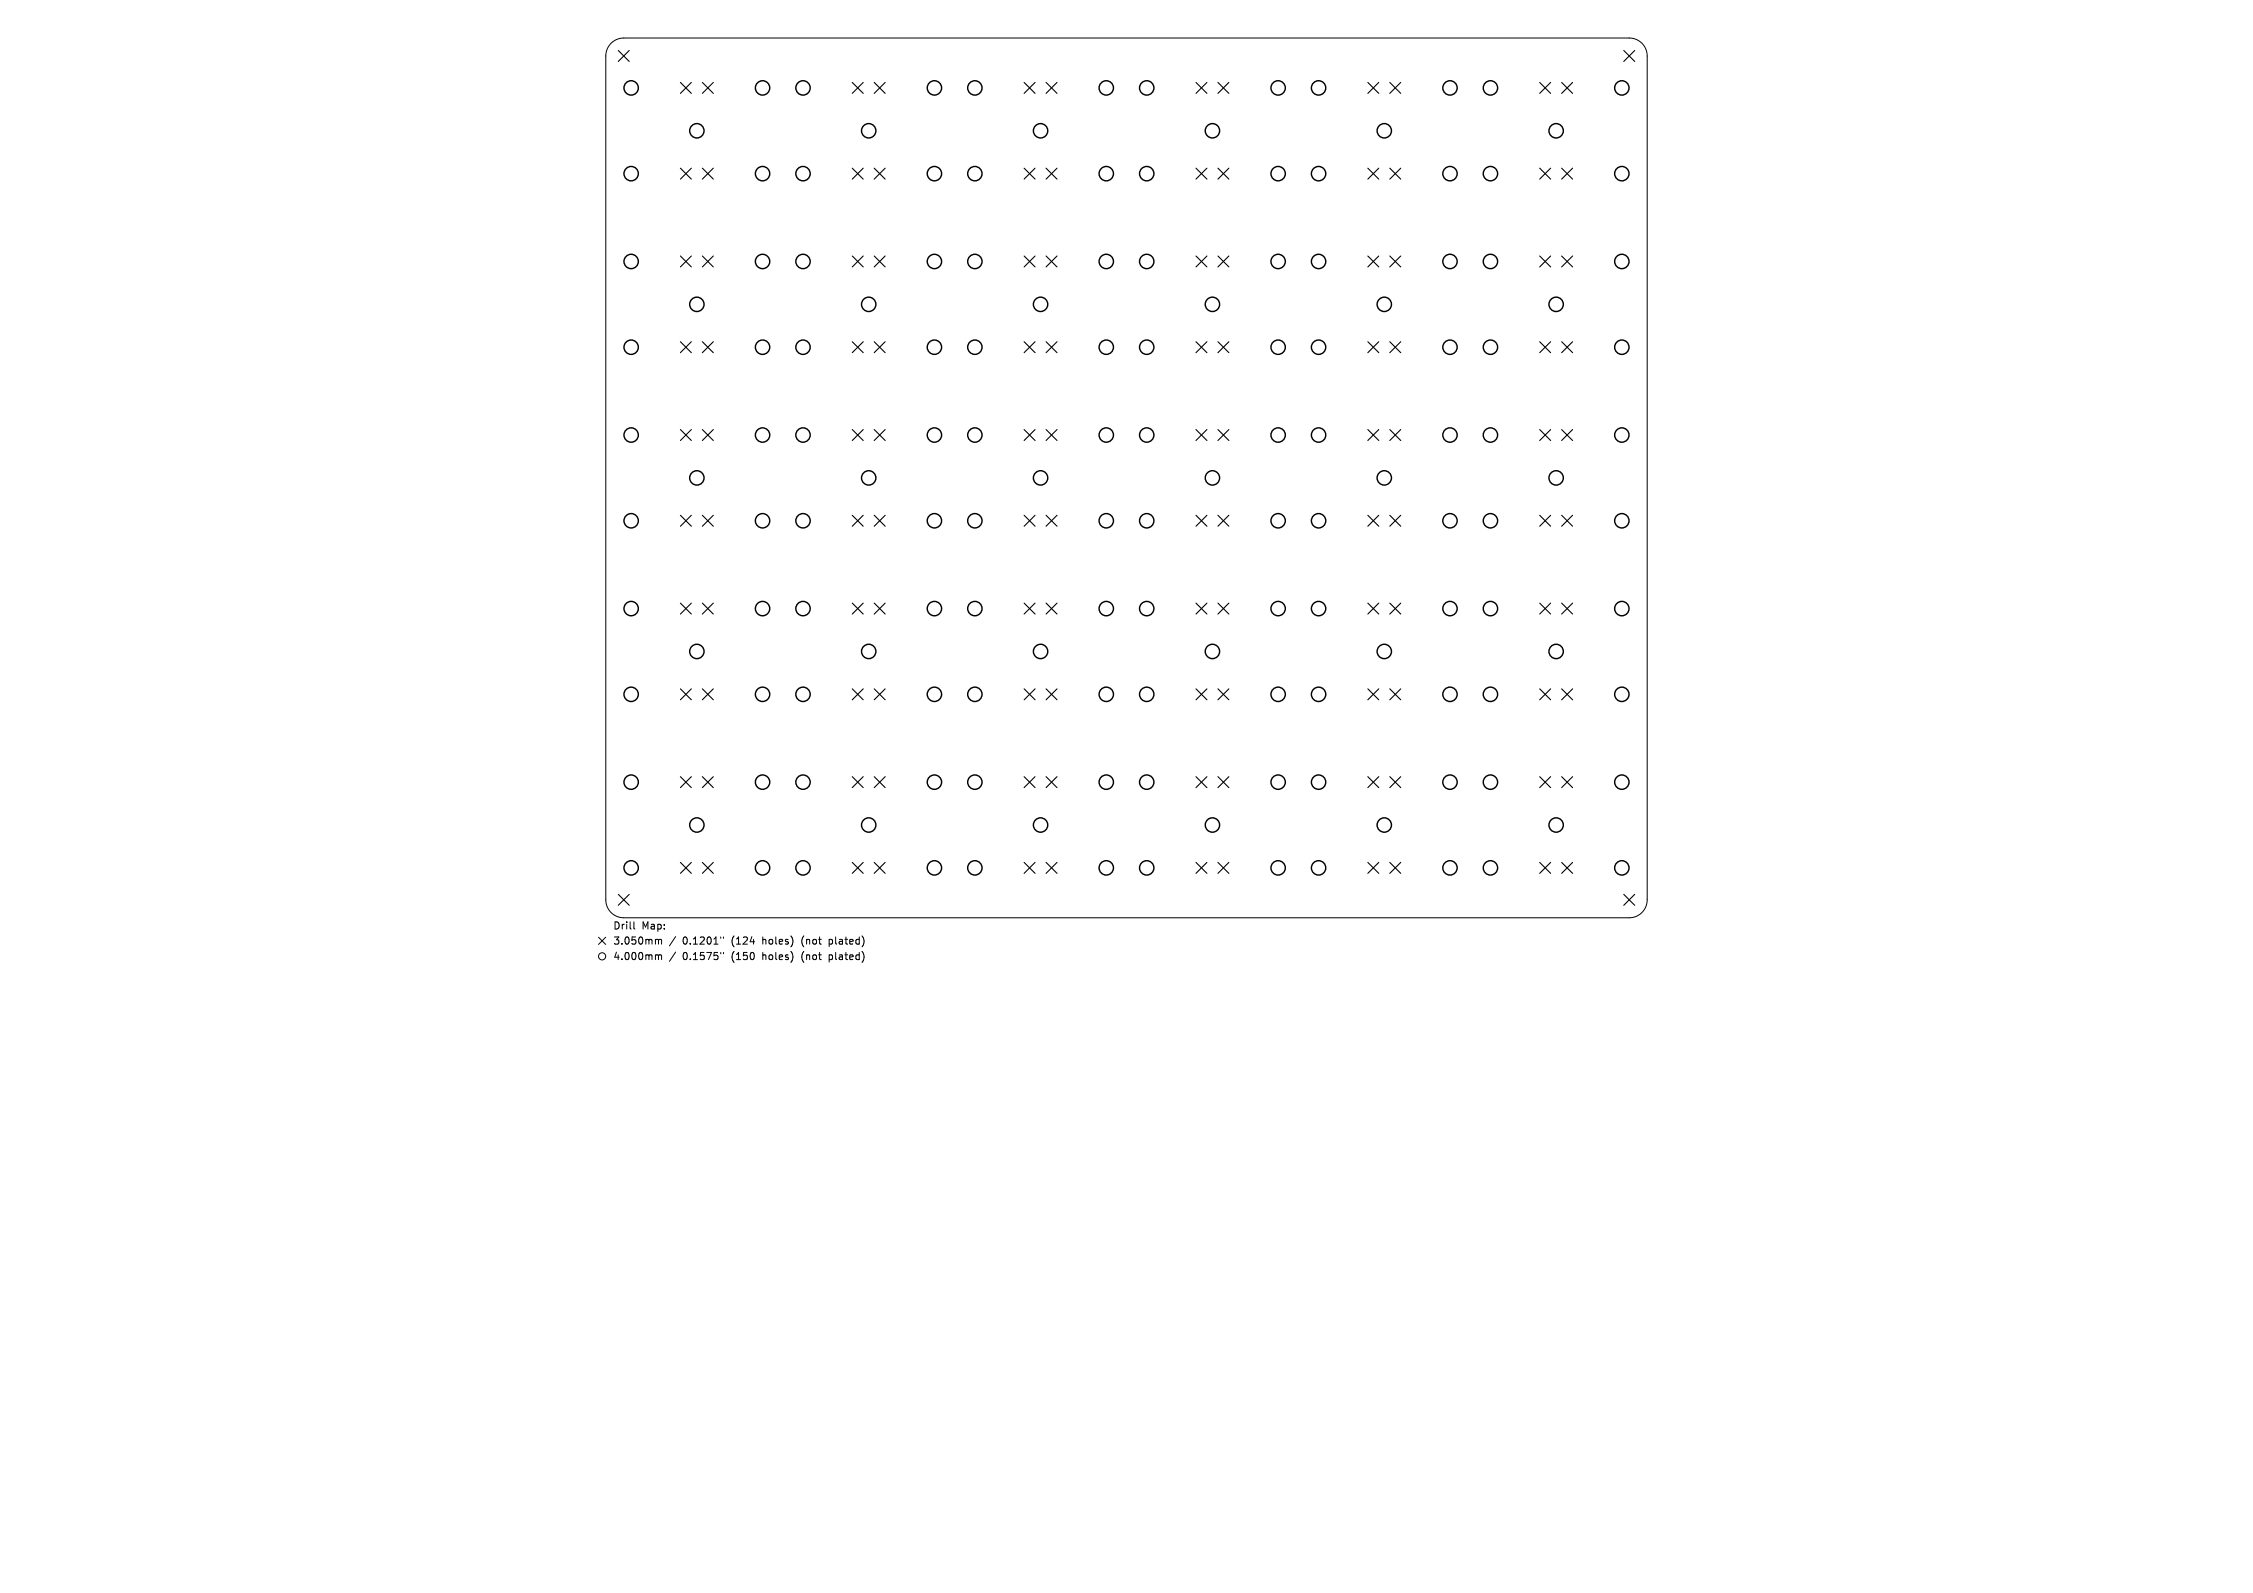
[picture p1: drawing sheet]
<svg xmlns="http://www.w3.org/2000/svg" width="297mm" height="210mm" viewBox="0 0 297 210" stroke-linecap="round" stroke-linejoin="round" font-family="sans-serif">
<defs><g id="words">
<g font-size="1.3">
<text x="80.8" y="122.7">Drill</text>
<text x="80.8" y="124.6">3.050mm</text>
<text x="84.6" y="122.7">Map:</text>
<text x="90" y="124.6">0.1201&quot;</text>
<text x="96.5" y="124.6">(124</text>
<text x="100.6" y="124.6">holes)</text>
<text x="105.9" y="124.6">(not</text>
<text x="109.6" y="124.6">plated)</text>
<text x="80.8" y="126.7">4.000mm</text>
<text x="90" y="126.7">0.1575&quot;</text>
<text x="96.5" y="126.7">(150</text>
<text x="100.6" y="126.7">holes)</text>
<text x="105.9" y="126.7">(not</text>
<text x="109.6" y="126.7">plated)</text>
</g>
</g></defs>
<g fill="none" stroke="#000" stroke-width=".13">
<path d="M80.6 5.7a2.37 2.37 0 0 1 1.6-.7h132.6a2.37 2.37 0 0 1 2.3 2.4v111.2a2.37 2.37 0 0 1-2.3 2.4h-132.6a2.37 2.37 0 0 1-2.3-2.4v-111.2a2.37 2.37 0 0 1 .7-1.7zM78.9 123.6l.9 .9M79.8 123.6l-.9 .9M83.6 121.5v.8l.1 .2M86.5 123.8l.3 .2M86.5 125.9l.3 .1M86.8 124l.1-.2 .3 .1v.6M86.8 124v.5M86.8 126v.5M86.8 126l.1-.1h.3v.6M89.1 123.5l-.8 1.2M89.1 125.5l-.8 1.2"/>
<path d="M95 123.5v.2M95 125.6v.1M95.4 123.5v.2M95.4 125.6v.1"/>
<circle cx="79.4" cy="126.1" r=".47"/>
</g>
<g fill="none" stroke="#000" stroke-width=".14">
<path d="M81.5 6.7l1.4 1.4M82.9 6.7l-1.4 1.4M89.7 10.9l1.4 1.4M91.1 10.9l-1.4 1.4M92.6 10.9l1.4 1.4M94 10.9l-1.4 1.4M112.3 10.9l1.5 1.4M113.8 10.9l-1.5 1.4M115.2 10.9l1.5 1.4M116.7 10.9l-1.5 1.4M135 10.9l1.4 1.4M136.4 10.9l-1.4 1.4"/>
<path d="M137.9 10.9l1.4 1.4M139.3 10.9l-1.4 1.4M157.7 10.9l1.4 1.4M159.1 10.9l-1.4 1.4M160.6 10.9l1.4 1.4M162 10.9l-1.4 1.4M180.3 10.9l1.5 1.4M181.8 10.9l-1.5 1.4M183.2 10.9l1.5 1.4M184.7 10.9l-1.5 1.4M203 10.9l1.4 1.4M204.4 10.9l-1.4 1.4"/>
<path d="M205.9 10.9l1.4 1.4M207.3 10.9l-1.4 1.4M214.1 6.7l1.4 1.4M215.5 6.7l-1.4 1.4M89.7 22.2l1.4 1.4M89.7 33.7l1.4 1.5M91.1 22.2l-1.4 1.4M91.1 33.7l-1.4 1.5M92.6 22.2l1.4 1.4M92.6 33.7l1.4 1.5M94 22.2l-1.4 1.4M94 33.7l-1.4 1.5"/>
<path d="M112.3 22.2l1.5 1.4M112.3 33.7l1.5 1.5M113.8 22.2l-1.5 1.4M113.8 33.7l-1.5 1.5M115.2 22.2l1.5 1.4M115.2 33.7l1.5 1.5M116.7 22.2l-1.5 1.4M116.7 33.7l-1.5 1.5M135 22.2l1.4 1.4M135 33.7l1.4 1.5M136.4 22.2l-1.4 1.4M136.4 33.7l-1.4 1.5"/>
<path d="M137.9 22.2l1.4 1.4M137.9 33.7l1.4 1.5M139.3 22.2l-1.4 1.4M139.3 33.7l-1.4 1.5M157.7 22.2l1.4 1.4M157.7 33.7l1.4 1.5M159.1 22.2l-1.4 1.4M159.1 33.7l-1.4 1.5M160.6 22.2l1.4 1.4M160.6 33.7l1.4 1.5M162 22.2l-1.4 1.4M162 33.7l-1.4 1.5"/>
<path d="M180.3 22.2l1.5 1.4M180.3 33.7l1.5 1.5M181.8 22.2l-1.5 1.4M181.8 33.7l-1.5 1.5M183.2 22.2l1.5 1.4M183.2 33.7l1.5 1.5M184.7 22.2l-1.5 1.4M184.7 33.7l-1.5 1.5M203 22.2l1.4 1.4M203 33.7l1.4 1.5M204.4 22.2l-1.4 1.4M204.4 33.7l-1.4 1.5"/>
<path d="M205.9 22.2l1.4 1.4M205.9 33.7l1.4 1.5M207.3 22.2l-1.4 1.4M207.3 33.7l-1.4 1.5M89.7 45.1l1.4 1.4M89.7 56.6l1.4 1.5M91.1 45.1l-1.4 1.4M91.1 56.6l-1.4 1.5M92.6 45.1l1.4 1.4M92.6 56.6l1.4 1.5M94 45.1l-1.4 1.4M94 56.6l-1.4 1.5"/>
<path d="M112.3 45.1l1.5 1.4M112.3 56.6l1.5 1.5M113.8 45.1l-1.5 1.4M113.8 56.6l-1.5 1.5M115.2 45.1l1.5 1.4M115.2 56.6l1.5 1.5M116.7 45.1l-1.5 1.4M116.7 56.6l-1.5 1.5M135 45.1l1.4 1.4M135 56.6l1.4 1.5M136.4 45.1l-1.4 1.4M136.4 56.6l-1.4 1.5"/>
<path d="M137.9 45.1l1.4 1.4M137.9 56.6l1.4 1.5M139.3 45.1l-1.4 1.4M139.3 56.6l-1.4 1.5M157.7 45.1l1.4 1.4M157.7 56.6l1.4 1.5M159.1 45.1l-1.4 1.4M159.1 56.6l-1.4 1.5M160.6 45.1l1.4 1.4M160.6 56.6l1.4 1.5M162 45.1l-1.4 1.4M162 56.6l-1.4 1.5"/>
<path d="M180.3 45.1l1.5 1.4M180.3 56.6l1.5 1.5M181.8 45.1l-1.5 1.4M181.8 56.6l-1.5 1.5M183.2 45.1l1.5 1.4M183.2 56.6l1.5 1.5M184.7 45.1l-1.5 1.4M184.7 56.6l-1.5 1.5M203 45.1l1.4 1.4M203 56.6l1.4 1.5M204.4 45.1l-1.4 1.4M204.4 56.6l-1.4 1.5"/>
<path d="M205.9 45.1l1.4 1.4M205.9 56.6l1.4 1.5M207.3 45.1l-1.4 1.4M207.3 56.6l-1.4 1.5M89.7 67.9l1.4 1.5M89.7 79.5l1.4 1.5M91.1 67.9l-1.4 1.5M91.1 79.5l-1.4 1.5M92.6 67.9l1.4 1.5M92.6 79.5l1.4 1.5M94 67.9l-1.4 1.5M94 79.5l-1.4 1.5"/>
<path d="M112.3 67.9l1.5 1.5M112.3 79.5l1.5 1.5M113.8 67.9l-1.5 1.5M113.8 79.5l-1.5 1.5M115.2 67.9l1.5 1.5M115.2 79.5l1.5 1.5M116.7 67.9l-1.5 1.5M116.7 79.5l-1.5 1.5M135 67.9l1.4 1.5M135 79.5l1.4 1.5M136.4 67.9l-1.4 1.5M136.4 79.5l-1.4 1.5"/>
<path d="M137.9 67.9l1.4 1.5M137.9 79.5l1.4 1.5M139.3 67.9l-1.4 1.5M139.3 79.5l-1.4 1.5M157.7 67.9l1.4 1.5M157.7 79.5l1.4 1.5M159.1 67.9l-1.4 1.5M159.1 79.5l-1.4 1.5M160.6 67.9l1.4 1.5M160.6 79.5l1.4 1.5M162 67.9l-1.4 1.5M162 79.5l-1.4 1.5"/>
<path d="M180.3 67.9l1.5 1.5M180.3 79.5l1.5 1.5M181.8 67.9l-1.5 1.5M181.8 79.5l-1.5 1.5M183.2 67.9l1.5 1.5M183.2 79.5l1.5 1.5M184.7 67.9l-1.5 1.5M184.7 79.5l-1.5 1.5M203 67.9l1.4 1.5M203 79.5l1.4 1.5M204.4 67.9l-1.4 1.5M204.4 79.5l-1.4 1.5"/>
<path d="M205.9 67.9l1.4 1.5M205.9 79.5l1.4 1.5M207.3 67.9l-1.4 1.5M207.3 79.5l-1.4 1.5M89.7 90.8l1.4 1.5M91.1 90.8l-1.4 1.5M92.6 90.8l1.4 1.5M94 90.8l-1.4 1.5M112.3 90.8l1.5 1.5M113.8 90.8l-1.5 1.5M115.2 90.8l1.5 1.5M116.7 90.8l-1.5 1.5"/>
<path d="M135 90.8l1.4 1.5M136.4 90.8l-1.4 1.5M137.9 90.8l1.4 1.5M139.3 90.8l-1.4 1.5M157.7 90.8l1.4 1.5M159.1 90.8l-1.4 1.5M160.6 90.8l1.4 1.5M162 90.8l-1.4 1.5M180.3 90.8l1.5 1.5M181.8 90.8l-1.5 1.5M183.2 90.8l1.5 1.5M184.7 90.8l-1.5 1.5"/>
<path d="M203 90.8l1.4 1.5M204.4 90.8l-1.4 1.5M205.9 90.8l1.4 1.5M207.3 90.8l-1.4 1.5M81.5 117.9l1.4 1.4M82.9 117.9l-1.4 1.4M89.7 102.4l1.4 1.4M89.7 113.7l1.4 1.4M91.1 102.4l-1.4 1.4M91.1 113.7l-1.4 1.4M92.6 102.4l1.4 1.4M92.6 113.7l1.4 1.4"/>
<path d="M94 102.4l-1.4 1.4M94 113.7l-1.4 1.4M112.3 102.4l1.5 1.4M112.3 113.7l1.5 1.4M113.8 102.4l-1.5 1.4M113.8 113.7l-1.5 1.4M115.2 102.4l1.5 1.4M115.2 113.7l1.5 1.4M116.7 102.4l-1.5 1.4M116.7 113.7l-1.5 1.4M135 102.4l1.4 1.4M135 113.7l1.4 1.4"/>
<path d="M136.4 102.4l-1.4 1.4M136.4 113.7l-1.4 1.4M137.9 102.4l1.4 1.4M137.9 113.7l1.4 1.4M139.3 102.4l-1.4 1.4M139.3 113.7l-1.4 1.4M157.7 102.4l1.4 1.4M157.7 113.7l1.4 1.4M159.1 102.4l-1.4 1.4M159.1 113.7l-1.4 1.4M160.6 102.4l1.4 1.4M160.6 113.7l1.4 1.4"/>
<path d="M162 102.4l-1.4 1.4M162 113.7l-1.4 1.4M180.3 102.4l1.5 1.4M180.3 113.7l1.5 1.4M181.8 102.4l-1.5 1.4M181.8 113.7l-1.5 1.4M183.2 102.4l1.5 1.4M183.2 113.7l1.5 1.4M184.7 102.4l-1.5 1.4M184.7 113.7l-1.5 1.4M203 102.4l1.4 1.4M203 113.7l1.4 1.4"/>
<path d="M204.4 102.4l-1.4 1.4M204.4 113.7l-1.4 1.4M205.9 102.4l1.4 1.4M205.9 113.7l1.4 1.4M207.3 102.4l-1.4 1.4M207.3 113.7l-1.4 1.4M214.1 117.9l1.4 1.4M215.5 117.9l-1.4 1.4"/>
</g>
<g fill="none" stroke="#000" stroke-width=".19">
<circle cx="83.2" cy="11.6" r=".95"/>
<circle cx="91.9" cy="17.2" r=".95"/>
<circle cx="100.5" cy="11.6" r=".95"/>
<circle cx="105.9" cy="11.6" r=".95"/>
<circle cx="114.5" cy="17.2" r=".95"/>
<circle cx="123.2" cy="11.6" r=".95"/>
<circle cx="128.5" cy="11.6" r=".95"/>
<circle cx="137.2" cy="17.2" r=".95"/>
<circle cx="145.8" cy="11.6" r=".95"/>
<circle cx="151.2" cy="11.6" r=".95"/>
<circle cx="159.8" cy="17.2" r=".95"/>
<circle cx="168.5" cy="11.6" r=".95"/>
<circle cx="173.8" cy="11.6" r=".95"/>
<circle cx="182.5" cy="17.2" r=".95"/>
<circle cx="191.1" cy="11.6" r=".95"/>
<circle cx="196.5" cy="11.6" r=".95"/>
<circle cx="205.1" cy="17.2" r=".95"/>
<circle cx="213.8" cy="11.6" r=".95"/>
<circle cx="83.2" cy="34.5" r=".95"/>
<circle cx="83.2" cy="22.9" r=".95"/>
<circle cx="100.5" cy="34.5" r=".95"/>
<circle cx="100.5" cy="22.9" r=".95"/>
<circle cx="105.9" cy="34.5" r=".95"/>
<circle cx="105.9" cy="22.9" r=".95"/>
<circle cx="123.2" cy="34.5" r=".95"/>
<circle cx="123.2" cy="22.9" r=".95"/>
<circle cx="128.5" cy="34.5" r=".95"/>
<circle cx="128.5" cy="22.9" r=".95"/>
<circle cx="145.8" cy="34.5" r=".95"/>
<circle cx="145.8" cy="22.9" r=".95"/>
<circle cx="151.2" cy="34.5" r=".95"/>
<circle cx="151.2" cy="22.9" r=".95"/>
<circle cx="168.5" cy="34.5" r=".95"/>
<circle cx="168.5" cy="22.9" r=".95"/>
<circle cx="173.8" cy="34.5" r=".95"/>
<circle cx="173.8" cy="22.9" r=".95"/>
<circle cx="191.1" cy="34.5" r=".95"/>
<circle cx="191.1" cy="22.9" r=".95"/>
<circle cx="196.5" cy="34.5" r=".95"/>
<circle cx="196.5" cy="22.9" r=".95"/>
<circle cx="213.8" cy="34.5" r=".95"/>
<circle cx="213.8" cy="22.9" r=".95"/>
<circle cx="83.2" cy="45.8" r=".95"/>
<circle cx="83.2" cy="57.4" r=".95"/>
<circle cx="91.9" cy="40.1" r=".95"/>
<circle cx="100.5" cy="45.8" r=".95"/>
<circle cx="100.5" cy="57.4" r=".95"/>
<circle cx="105.9" cy="45.8" r=".95"/>
<circle cx="105.9" cy="57.4" r=".95"/>
<circle cx="114.5" cy="40.1" r=".95"/>
<circle cx="123.2" cy="45.8" r=".95"/>
<circle cx="123.2" cy="57.4" r=".95"/>
<circle cx="128.5" cy="45.8" r=".95"/>
<circle cx="128.5" cy="57.4" r=".95"/>
<circle cx="137.2" cy="40.1" r=".95"/>
<circle cx="145.8" cy="45.8" r=".95"/>
<circle cx="145.8" cy="57.4" r=".95"/>
<circle cx="151.2" cy="45.8" r=".95"/>
<circle cx="151.2" cy="57.4" r=".95"/>
<circle cx="159.8" cy="40.1" r=".95"/>
<circle cx="168.5" cy="45.8" r=".95"/>
<circle cx="168.5" cy="57.4" r=".95"/>
<circle cx="173.8" cy="45.8" r=".95"/>
<circle cx="173.8" cy="57.4" r=".95"/>
<circle cx="182.5" cy="40.1" r=".95"/>
<circle cx="191.1" cy="45.8" r=".95"/>
<circle cx="191.1" cy="57.4" r=".95"/>
<circle cx="196.5" cy="45.8" r=".95"/>
<circle cx="196.5" cy="57.4" r=".95"/>
<circle cx="205.1" cy="40.1" r=".95"/>
<circle cx="213.8" cy="45.8" r=".95"/>
<circle cx="213.8" cy="57.4" r=".95"/>
<circle cx="83.2" cy="68.7" r=".95"/>
<circle cx="91.9" cy="63" r=".95"/>
<circle cx="100.5" cy="68.7" r=".95"/>
<circle cx="105.9" cy="68.7" r=".95"/>
<circle cx="114.5" cy="63" r=".95"/>
<circle cx="123.2" cy="68.7" r=".95"/>
<circle cx="128.5" cy="68.7" r=".95"/>
<circle cx="137.2" cy="63" r=".95"/>
<circle cx="145.8" cy="68.7" r=".95"/>
<circle cx="151.2" cy="68.7" r=".95"/>
<circle cx="159.8" cy="63" r=".95"/>
<circle cx="168.5" cy="68.7" r=".95"/>
<circle cx="173.8" cy="68.7" r=".95"/>
<circle cx="182.5" cy="63" r=".95"/>
<circle cx="191.1" cy="68.7" r=".95"/>
<circle cx="196.5" cy="68.7" r=".95"/>
<circle cx="205.1" cy="63" r=".95"/>
<circle cx="213.8" cy="68.7" r=".95"/>
<circle cx="83.2" cy="91.5" r=".95"/>
<circle cx="83.2" cy="80.2" r=".95"/>
<circle cx="91.9" cy="85.9" r=".95"/>
<circle cx="100.5" cy="91.5" r=".95"/>
<circle cx="100.5" cy="80.2" r=".95"/>
<circle cx="105.9" cy="91.5" r=".95"/>
<circle cx="105.9" cy="80.2" r=".95"/>
<circle cx="114.5" cy="85.9" r=".95"/>
<circle cx="123.2" cy="91.5" r=".95"/>
<circle cx="123.2" cy="80.2" r=".95"/>
<circle cx="128.5" cy="91.5" r=".95"/>
<circle cx="128.5" cy="80.2" r=".95"/>
<circle cx="137.2" cy="85.9" r=".95"/>
<circle cx="145.8" cy="91.5" r=".95"/>
<circle cx="145.8" cy="80.2" r=".95"/>
<circle cx="151.2" cy="91.5" r=".95"/>
<circle cx="151.2" cy="80.2" r=".95"/>
<circle cx="159.8" cy="85.9" r=".95"/>
<circle cx="168.5" cy="91.5" r=".95"/>
<circle cx="168.5" cy="80.2" r=".95"/>
<circle cx="173.8" cy="91.5" r=".95"/>
<circle cx="173.8" cy="80.2" r=".95"/>
<circle cx="182.5" cy="85.9" r=".95"/>
<circle cx="191.1" cy="91.5" r=".95"/>
<circle cx="191.1" cy="80.2" r=".95"/>
<circle cx="196.5" cy="91.5" r=".95"/>
<circle cx="196.5" cy="80.2" r=".95"/>
<circle cx="205.1" cy="85.9" r=".95"/>
<circle cx="213.8" cy="91.5" r=".95"/>
<circle cx="213.8" cy="80.2" r=".95"/>
<circle cx="83.2" cy="103.1" r=".95"/>
<circle cx="83.2" cy="114.4" r=".95"/>
<circle cx="91.9" cy="108.8" r=".95"/>
<circle cx="100.5" cy="103.1" r=".95"/>
<circle cx="100.5" cy="114.4" r=".95"/>
<circle cx="105.9" cy="103.1" r=".95"/>
<circle cx="105.9" cy="114.4" r=".95"/>
<circle cx="114.5" cy="108.8" r=".95"/>
<circle cx="123.2" cy="103.1" r=".95"/>
<circle cx="123.2" cy="114.4" r=".95"/>
<circle cx="128.5" cy="103.1" r=".95"/>
<circle cx="128.5" cy="114.4" r=".95"/>
<circle cx="137.2" cy="108.8" r=".95"/>
<circle cx="145.8" cy="103.1" r=".95"/>
<circle cx="145.8" cy="114.4" r=".95"/>
<circle cx="151.2" cy="103.1" r=".95"/>
<circle cx="151.2" cy="114.4" r=".95"/>
<circle cx="159.8" cy="108.8" r=".95"/>
<circle cx="168.5" cy="103.1" r=".95"/>
<circle cx="168.5" cy="114.4" r=".95"/>
<circle cx="173.8" cy="103.1" r=".95"/>
<circle cx="173.8" cy="114.4" r=".95"/>
<circle cx="182.5" cy="108.8" r=".95"/>
<circle cx="191.1" cy="103.1" r=".95"/>
<circle cx="191.1" cy="114.4" r=".95"/>
<circle cx="196.5" cy="103.1" r=".95"/>
<circle cx="196.5" cy="114.4" r=".95"/>
<circle cx="205.1" cy="108.8" r=".95"/>
<circle cx="213.8" cy="103.1" r=".95"/>
<circle cx="213.8" cy="114.4" r=".95"/>
</g>
<use href="#words"/>
</svg>
